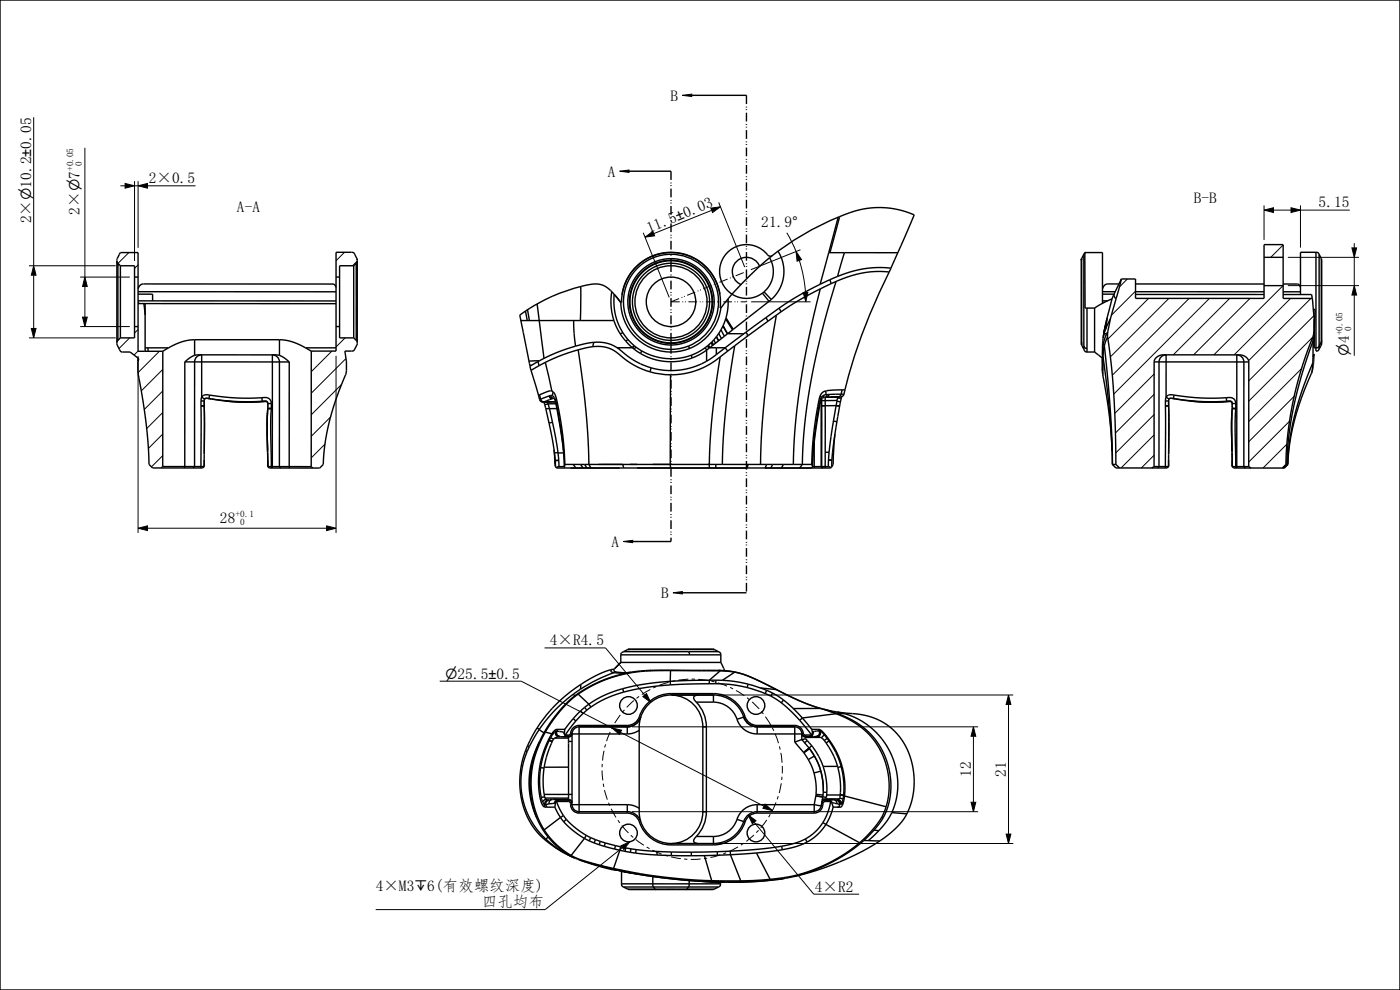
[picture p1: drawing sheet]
<svg xmlns="http://www.w3.org/2000/svg" width="297mm" height="210mm" viewBox="0 0 297 210" stroke-linecap="round" stroke-linejoin="round" font-family="sans-serif">
<defs><g id="words">
<g font-size="3.3">
<text x="142.3" y="21.3">B</text>
<text x="31.6" y="38.9">2×0.5</text>
<text x="129" y="37.4">A</text>
<text x="6.6" y="47.4" transform="rotate(-90 6.6 47.4)">2×⌀10.2±0.05</text>
<text x="16.9" y="45.6" transform="rotate(-90 16.9 45.6)">2×⌀7</text>
<text x="50.3" y="44.9">A-A</text>
<text x="253.2" y="43">B-B</text>
<text x="279.7" y="44">5.15</text>
<text x="137.7" y="49.3" transform="rotate(-22 137.7 49.3)">11.5±0.03</text>
<text x="161.5" y="48.3">21.9°</text>
<text x="46.7" y="110.9">28</text>
<text x="129.7" y="116">A</text>
<text x="140.3" y="126.9">B</text>
<text x="116.6" y="136.9">4×R4.5</text>
<text x="205.9" y="164.8" transform="rotate(-90 205.9 164.8)">12</text>
<text x="213.4" y="164.8" transform="rotate(-90 213.4 164.8)">21</text>
<text x="79.7" y="189">4×M3↧6(有效螺纹深度)</text>
<text x="172.9" y="189.1">4×R2</text>
<text x="102.2" y="192.4">四孔均布</text>
</g>
<g font-size="3.1">
<text x="286.2" y="75.5" transform="rotate(-90 286.2 75.5)">⌀4</text>
<text x="94.4" y="143.9">⌀25.5±0.5</text>
</g>
<g font-size="2">
<text x="17.3" y="35.3" transform="rotate(-90 17.3 35.3)">0</text>
<text x="15.5" y="36.3" transform="rotate(-90 15.5 36.3)">+0.05</text>
<text x="284.8" y="71.2" transform="rotate(-90 284.8 71.2)">+0.05</text>
<text x="286.6" y="70.2" transform="rotate(-90 286.6 70.2)">0</text>
<text x="49.9" y="109.6">+0.1</text>
<text x="50.9" y="111.4">0</text>
</g>
</g></defs>
<g fill="#000">
<path d="M26.5 38.9l2 .5-2 .5zM29.3 39.4l2-.5v1zM131.4 36.3l2-.2v.5zM144.8 20.2l2-.2v.5zM7.1 56.4l.5 2h-1zM18 58.8l.5 2h-1zM136.8 50.3l1.7-1.2 .4 .9zM150.8 44.2l2-.3-1.6 1.2zM168.9 53.4l1.1 1.7-.9 .3zM268.2 44.6l2-.5v1zM273.9 44.1l2 .5-2 .5zM286.8 52.6h1l-.5 2z"/>
<path d="M6.6 69.7h1l-.5 2zM17.5 67.3h1l-.5 2zM170.4 62h1l-.4 2zM287.3 60.6l.5 2h-1zM29.3 112l2-.5v1zM69.3 111.5l2 .5-2 .5zM132.2 114.9l2-.3v.5zM142.8 125.7l2-.2v.5zM129.8 154.4l2.1 .5-.5 .9zM136.4 147.8l.7-.7 .9 1.9zM206.5 154.2l.5 2h-1zM213.9 147.4l.5 2h-1z"/>
<path d="M131.7 179.4l1.9-.8-1.2 1.6zM158.7 172.9l1.7 1.2-.8 .6zM162.3 170.6l1.6 1.3-2.1-.4zM206 170.2h1l-.5 2zM213.4 176.9h1l-.5 2z"/>
</g>
<g fill="none" stroke="#000" stroke-width=".21">
<path d="M7.1 24.9v31.5M18 31.3v27.5M25.5 39.4h1M26.5 38.9l2 .5-2 .5zM28.5 38.4v17M28.5 39.4h.8M29.3 39.4l2-.5v1zM29.3 38.4v14.2M31.3 39.4h10.2M131.4 36.3l2-.2v.5zM144.8 20.2l2-.2v.5zM6.1 56.4h18.4"/>
<path d="M7.1 56.4l.5 2h-1zM7.1 58.4v11.3M17 58.8h10.5M18 58.8l.5 2h-1zM27.3 53.6l-2.3 2.3M29.3 56.2l-.8 .7M73.1 53.5l-1.8 1.8M75.8 55.4l-1 1M136.5 49.4l5.5 13.7M136.8 50.3l1.7-1.2 .4 .9zM150.8 44.2l2-.3-1.6 1.2zM151 44.6l-12.3 5"/>
<path d="M152.5 42.9l5.5 13.8M166.9 49.4l2 4M168.9 53.4l1.1 1.7-.9 .3zM169.6 55.2a28.6 28.6 0 0 1 1.3 6.8M169.8 53l-10.5 4.2M239.2 59.2l-1.7 1.7M268.2 44.6l2-.5v1zM268.2 43.6v7.3M270.2 44.6h3.7M272.2 52l-2.6 2.6M273.2 54.6h15.1M273.9 44.1l2 .5-2 .5z"/>
<path d="M275.9 43.6v8.9M275.9 44.6h10.4M286.8 52.6h1l-.5 2zM287.3 51.6v1M287.3 54.6v6M6.1 71.7h18.4M6.6 69.7h1l-.5 2zM17 69.3h10.5M17.5 67.3h1l-.5 2zM18 60.8v6.5M27.5 71.7l-2.3 2.2M29.3 75.5v37.5"/>
<path d="M29.3 74.5l-.9 .8M29.3 69.9l-.8 .7M33.8 74.5l-4.5 4.5M34.5 78.4l-4.5 4.5M70.4 74.5l-4.4 4.3M71.3 75.5v37.5M73.2 71.7l-1.9 1.9M73.4 76.1l-7.4 7.3M159.4 64h12.6M170.4 62h1l-.4 2zM240.9 61.8l-5.1 5.1M243.7 63.3l-8.7 8.6"/>
<path d="M244.8 79.3l-8.3 8.4M248 63.3l-12.4 12.4M252.3 63.3l-16.3 16.3M256.6 63.3l-20.3 20.3M260.9 63.3l-12 12M265.2 63.3l-12 12M272.2 60.6l-14.7 14.7M273.2 60.6h15.1M273.8 63.3l-12 12M276.1 78.2l-11.2 11.2M278.1 63.3l-13.2 13.2M278.5 71.5l-13.6 13.6"/>
<path d="M278.7 67l-13.8 13.8M287.3 60.6l.5 2h-1zM287.3 62.6v12.9M34.5 96.6l-2.4 2.4M34.5 92.1l-3 3M34.5 87.5l-3.4 3.4M34.5 82.9l-3.9 4M68.9 94.2l-2.9 2.9M70.1 88.5l-4.1 4.1M72.5 81.6l-6.5 6.4M244.8 96.6l-2.7 2.7M244.8 92.3l-7 7"/>
<path d="M244.8 88l-8.1 8.1M244.8 83.6l-8.2 8.2M273 94.2l-5.1 5.1M273.6 89.3l-8.7 8.7M274.6 84l-9.7 9.7M29.3 112l2-.5v1zM31.3 112h38M69.3 111.5l2 .5-2 .5zM132.2 114.9l2-.3v.5zM115.5 137.4h13l8.3 10M142.8 125.7l2-.2v.5zM93.3 144.5h17.3l19.2 9.9"/>
<path d="M129.8 154.4l2.1 .5-.5 .9zM131.6 155.3l30.5 15.7M136.4 147.8l.7-.7 .9 1.9zM159.6 154.2h-25.5M206.5 154.2l.5 2h-1zM206.5 156.2v14M207.5 154.2h-37.9M213.9 147.4l.5 2h-1zM213.9 149.4v27.5M214.9 147.4h-62.5M131.7 179.4l1.9-.8-1.2 1.6zM132 179.8l-16.3 13.1h-36"/>
<path d="M158.7 172.9l1.7 1.2-.8 .6zM159.6 172.2h-25.5M160 174.4l12.6 15.3h9.7M162.3 170.6l1.6 1.3-2.1-.4zM206 170.2h1l-.5 2zM207.5 172.2h-33.8M213.4 176.9h1l-.5 2zM214.9 178.9h-62.5"/>
</g>
<g fill="none" stroke="#000" stroke-width=".3">
<path d="M0 0h297v210h-297zM133.4 36.3h9M146.8 20.2h11.6M24.8 55.4v17.6l.9 1.6 1.9 .1 1.9 1.4-.2 .6v2.5a130.1 130.1 0 0 1 2.4 19.4l.7 .7h10.6l.3-.3M24.8 55.2v.2M24.8 55.2h.1M24.8 55.4l.2 .4M24.8 55v.2M24.8 55h.1M24.9 54.9l-.1 .1M24.9 54.9l.6-1.3h3.8v20.9h5.2M24.9 54.9h.1"/>
<path d="M25 55.8l.5 .6M25 55.8v.7M25 55.8v16.4l-.2 .5M25 55.8h.1M25.5 56.4v15.3M25.5 56.4h3v15.3h-3M28.5 58.8h.8M71.3 58.8h.7M75 56.4h-3v15.3h3M75 56.4v15.3M75.6 55.8v16.4M75.6 55.8l-.6 .6"/>
<path d="M75.8 55.3l-.2 .5M138.5 54.3l.1 .3M138.6 54.6a10.1 10.1 0 0 0-5.6 13.1 10.1 10.1 0 0 0 13.1 5.7M138.6 54.7a10.1 10.1 0 0 1 13.1 5.6 10.1 10.1 0 0 1-5.6 13.1M142.4 55.8a8.2 8.2 0 0 1 8.1 8.2 8.2 8.2 0 0 1-8.1 8.2M142.4 55.8a8.2 8.2 0 0 0-8.2 8.2 8.2 8.2 0 0 0 8.2 8.2M142.4 55.3a8.7 8.7 0 0 0-8.8 8.7 8.7 8.7 0 0 0 8.8 8.7M142.4 55.3a8.7 8.7 0 0 1 8.7 8.7 8.7 8.7 0 0 1-8.7 8.7M142.4 55.2a8.8 8.8 0 0 0-8.9 8.8 8.8 8.8 0 0 0 8.9 8.9M142.4 55.2a8.8 8.8 0 0 1 8.8 8.8 8.8 8.8 0 0 1-8.8 8.9M142.4 54.9v.3M142.4 55.3v.5"/>
<path d="M142.4 54.9a9.2 9.2 0 0 1 9.1 9.1 9.2 9.2 0 0 1-9.1 9.2M142.4 54.9a9.2 9.2 0 0 0-9.2 9.1 9.2 9.2 0 0 0 9.2 9.2M161.2 56.5a3 3 0 0 0-4.9-1.1 3 3 0 0 0 .9 5M163.3 54.7l-4.2 3.7-3.8 4M163.3 54.7a5.7 5.7 0 0 1-1.2 7.2M163.8 54.3a.75 .75 0 0 1-1-.2 5.7 5.7 0 0 0-8.7-.3 5.7 5.7 0 0 0 1.2 8.6M165.1 53.3a7.9 7.9 0 0 1-1.5 10.2M175.8 53.6l-1.8 6.7M176 59.3l-2 1M176 59.3l.3 .9M176.1 53.6h3M176.1 53.6h-.3"/>
<path d="M177.4 59.7l-1.1 .5M177.4 59.7a137.4 137.4 0 0 0-7.2 38.8l-.6 .8M177.7 58.6l-1.7 .7M177.8 46.1l-2 7.5M178.1 45.9a59.7 59.7 0 0 0-14.8 8.8M178.1 45.9l-2 7.7M179.1 53.6l-1.4 5M179.1 53.6h11.3M188.6 57.7a117.8 117.8 0 0 0-9.3 25M188.6 57.7h-.1a20.6 20.6 0 0 0-11.1 2M189 56.9h-.2a22 22 0 0 0-11.1 1.7M193.9 45.6l-5.3 12.1"/>
<path d="M193.9 45.6h.1M193.9 45.6a18.8 18.8 0 0 0-15.8 .3M229.4 55.1h.1M229.4 55.1l.1 18.1M229.4 55v.1M229.4 54.9v.1M229.4 54.9h.1M229.5 54.9h-.1M229.5 54.9v18.3M229.5 54.9h.1M229.5 54.9v.2M229.9 53.9v19.5"/>
<path d="M230.1 53.6l.1 11.7 .4 .1M230.1 53.6v.3M230.1 53.6h.1M230.1 53.6l-.6 1.3M230.1 53.6h3.8v10.7M237.9 59.2l-1.6 3.2M237.9 59.2h3v4.1h27.3v-11.4h4v11.4h6.2M237.9 59.2l-1.1 4.1M268.2 54.6h4M279.2 53.5l.4 .1 .2 .3M279.2 53.5h-3.3v9M279.2 53.5v20.3"/>
<path d="M279.8 53.9v20.2M279.8 53.9l.5 1M280.3 54.9v18.3M280.3 54.9v17.6M280.4 55.3v.1M280.4 55.3h.1M25.5 71.7l-.5 .5v-.3M28.5 69.3h.8M29.3 63.8h42M29.3 64.4h42M29.3 64.2h.1v.2M29.3 62.4h3.1v1.4"/>
<path d="M29.3 61.9h42M29.3 76v.7M30.5 64.4l.3 2.4M30.8 64.4v10.1M31.4 73.8v.7M34.5 74.5v24.5M35.7 73.8l-1.2 .7M35.8 73.8h-5M39.2 76.8l-.1 22.5M39.2 76.8h22.2M41.3 75.4l.7-.1h16.6l.7 .1M41.3 75.4l-.9 .4-1.2 1"/>
<path d="M41.3 72.1a11.2 11.2 0 0 0-5.5 1.7M41.3 72.1v3.3M59.3 75.4l1 .5 1.1 .9M59.3 72.1a11.2 11.2 0 0 1 5.5 1.7M59.3 72.1h-18M59.3 72.1v3.3M61.4 76.8v22.5M64.8 73.8l1.2 .7M66 74.5v24.5M71.3 73.8h-6.5M71.3 69.3h.7M71.3 60.9l-.3-.5-.4-.1-40.2-.1-.6 .3-.5 .7"/>
<path d="M73.5 76.8l-.1 2.3a58.1 58.1 0 0 0-4.9 19.5l-.7 .7h-10.7l-.3-.3M75 71.7l.6 .5M75.3 74.1l-.5 .4h-1.6l.3 2.3M75.6 72.2l.2 .3v.5l-.6 1.1M75.8 72.6v-17.6l-.6-1.2-.3-.3h-3.6v21h-5.3M111.5 66l.3 2M111.5 66l-1.2 .8 2.4 11.8M111.9 65.7l.4 2.3M112.4 77.5h.1M112.4 77.7h.1M112.7 78.6l1.5 5.2M112.8 77.5h-.4"/>
<path d="M113.9 64.5l1.5 11.5M114.1 76.7l-1.7 1M114.1 76.7l.3 .9M114.4 77.6l-1.7 1M114.5 76.5l-.4 .2M114.5 76.5l-2.3 .2M115.4 76l-.9 .5M115.7 76.9l-1.3 .7M115.7 76.9l1.4 6.1M121.7 68l.1 2.5 .3 2.9M122.7 74.2l-3.5 1.1-3.5 1.6M122.7 74.2a170.5 170.5 0 0 1 2.2 24.3"/>
<path d="M123.2 60.8l-.1 7.2M125.8 73.5l-3.1 .7M125.8 73.5a7.3 7.3 0 0 1 6.6 2.5l2.8 1.8 2.7 1.1M125.9 72.6h.8a7.2 7.2 0 0 1 4.2 1.2M125.9 72.6l-.1 .9M125.9 72.6l-1.6 .3a38.4 38.4 0 0 0-8.9 3.1M129.8 61.9a1.35 1.35 0 0 1 .4 1.6 12.3 12.3 0 0 0 1.9 7.1M129.8 61.9l-.2 1.8a12.8 12.8 0 0 0 .6 4.3M129.8 61.9h.1M129.8 61.9a4.8 4.8 0 0 0-5.4-1.4 37.8 37.8 0 0 0-12.9 5.5M130.2 68h-19.7h.2M130.2 68l1.4 2.8"/>
<path d="M130.3 62.4h.1M130.3 62.4l.1 .2M130.4 62.6l1.3 1.6M130.9 73.8l.4 .2M131.3 74a17.1 17.1 0 0 0 6.8 4M131.3 73.8v.2M131.6 70.8l1.2 1.6M131.7 64.2h.2a10.5 10.5 0 0 1 11-10.6 10.5 10.5 0 0 1 9.9 11.7l.1 .1M131.7 64.2a10.7 10.7 0 0 0 10.1 10.5 10.7 10.7 0 0 0 11.1-9.3M132.1 70.6l1.1 1.4M132.1 70.6l-.5 .2M132.8 72.4l1.4 1.4"/>
<path d="M133.2 72l1.3 1.3M133.2 72l-.4 .4M134.2 73.8h-3.3M134.2 73.8h.1M134.2 73.8l.4 .3M134.5 73.3l-.3 .5M134.5 73.3h.1M134.5 73.3l.4 .3M134.6 74.1l1.3 .9M134.9 73.6l1.2 .8M134.9 73.6l-.3 .5M135.9 75a12.9 12.9 0 0 0 10.9 .9"/>
<path d="M136.1 74.4l-.2 .6M136.1 74.4a12.5 12.5 0 0 0 10.6 .9M137.9 78.9l2.5 .5 1.8 .1M138.1 78l-.2 .9M142.2 79.5v19.8M142.4 72.2v.5M142.4 72.9v.3M146.1 73.4l.2 .5M146.7 75.3l.1 .6M149.6 73.7l-1.4 .9-1.5 .7M149.6 73.7l.3 .6M149.9 76.6a15.3 15.3 0 0 1-11.8 1.4"/>
<path d="M149.9 74.3l-1.5 .9-1.6 .7M149.9 74.3v2.3M150.1 73.4l.3 .5M150.1 73.4l-.5 .3M150.3 73.2l-.2 .2M150.3 73.2l.2 .6M150.3 73.2a.8 .8 0 0 0 1.1 .6h.6M150.3 73.2h.1M150.4 73.9l-.5 .4M150.9 72.7l-.6 .5M150.9 72.7l.3 .6M151 72.5l-.1 .2"/>
<path d="M151 72.5l.4 .6M151.4 72.1l-.4 .4M151.4 72.1l.4 .7M152 75.2l-2.1 1.4M152 73.8v1.4M152 73.8h1.8M152 71.4l-.6 .7M152 71.4l.4 .9M152 71.4h.1M152 71.4l.5 .9M152.5 70.7l-.5 .7M152.5 70.7l.6 1.1"/>
<path d="M152.7 62.4a10.5 10.5 0 0 0-10.4-8.9 10.5 10.5 0 0 0-10.3 9.1M152.8 75.7a149.9 149.9 0 0 0-2.3 22.8M152.8 75.7a16.3 16.3 0 0 1-10.6 3.8M153 69.9l-.5 .8M153 69.9l.7 1.4M153.4 69.1l-.4 .8M153.4 69.1l.9 1.7M153.4 69.1h.1M153.4 69.1l1 1.7M153.7 71.3l-3.3 2.6M153.8 73.8l.6 .7M153.8 73.8l-1.8 1.4"/>
<path d="M153.9 67.6l-.5 1.5M153.9 67.6l1.5 2.4M154 67.4l-.1 .2M154 67.4l1.6 2.5M154.3 70.8l-.6 .5M154.4 70.8h3.1M154.4 70.8h-.1M154.4 74.5l-1.6 1.2M154.5 63.4l-1.6 2M154.5 63.4l-.1 2-.4 2M155.3 62.4l-.8 1M155.6 69.9l-1.2 .9"/>
<path d="M155.9 73.3l-1.5 1.2M155.9 73.3a159.9 159.9 0 0 0-2.7 25.2M157.5 70.8v.2M157.5 70.8h.3M157.5 71l-3.7 2.8M157.8 70.8l-.3 .2M158.2 70.5l.5 .7M158.2 70.5l-.4 .3M158.7 71.2l-2.8 2.1M161.7 62.2l1.4 1.7M161.7 62.2a5.7 5.7 0 0 1-6.4 .2M162.1 61.9l-.4 .3"/>
<path d="M162.1 61.9l1.5 1.6M162.5 67.4l-4.3 3.1M162.5 67.4l.4 .7M162.9 68.1l-4.2 3.1M163.1 63.9l-7.5 6M163.6 63.5l-.5 .4M164.7 66.9l-1.8 1.2M164.7 66.9a194.1 194.1 0 0 0-3.4 31.6M165.3 65.4l.4 .7M165.3 65.4l-2.8 2M165.7 66.1l-1 .8M174 60.3l-4.5 2.4-4.2 2.7"/>
<path d="M174 61.3a157.3 157.3 0 0 0-5.7 37.2M174 61.3l-4.3 2.3-4 2.5M176.3 60.2l-2.3 1.1M229.5 72.5v.7M229.5 73.2l.4 .9M229.9 74.1l.3 .4 .4 .2M229.9 73.4l.3 .4 .4 .1M229.9 73.4v.7M230.6 65.4h1.6M230.6 74.7h1.6M230.6 65.4v9.3M232.2 74.7l1.7 1.3"/>
<path d="M232.2 65.4v9.3M233.8 78.6h.1M233.8 76.7v1.9M233.8 76.7h.1M233.8 78.6l.1 .1M233.9 78.7h.1M233.9 78.7v.1M233.9 76.7h.1M233.9 78.8v.6M233.9 76.1l-.1 .6M233.9 63.8h1.1M233.9 62.4h2.4"/>
<path d="M233.9 61.9h2.7M233.9 64.2l.1 .1M233.9 75.4v1.3M233.9 75v.1M233.9 73.8l-.1 4.8M233.9 73.8h.1M233.9 79.4h.1M233.9 79.5h.1M233.9 79.5a100.6 100.6 0 0 1 2 16.2M233.9 72.3v1.5M234 73.8l.1 .7M234 73.8l-.1 1.4"/>
<path d="M234 72.3h-.1M234 76.9l-.1 2.6M234 76.9h.1M234 75.7l1.3 11.1 .6 8.9M234 75.7v1.1M234.1 74.5l-.1 1.2M234.1 71.3l-.1 .4M234.2 70.8l-.1 .5M234.2 70.8h.1M234.2 70.8h.5M234.3 73.3l-.2 1.2M234.3 73.3l.9 8.7a203.1 203.1 0 0 1 .8 16.5"/>
<path d="M234.3 69.9l-.3 2.4M234.3 69.9l-.2 1.4M234.5 69.1l-.3 1.7M234.5 69.1l-.2 .8M234.5 69.1h.1M234.5 70l-.3 .8M234.5 69.9v.1M234.7 71l-.5 1.4-.2 1.4M234.7 70.8h.1M234.7 70.8v.2M234.8 70.8l-.1 .2M234.8 67.6l-.3 2.4"/>
<path d="M234.8 67.6l-.3 1.5M234.9 67.4l-.1 .2M235 70.5l-.2 .3M235 70.5v.1M235 71.5l-.7 1.8M235 71.5a179.8 179.8 0 0 1 1.7 27M235 70.6v.9M235 70.4v.1M235 70.4v.2M235.6 67.7l-.6 2.7M235.6 67.7l-1.1 2.2M235.9 63.4l-1 4-.4 2.5"/>
<path d="M235.9 63.4l-2.1 1-1.6 1M236.3 62.4l-.4 1M236.3 62.4h.1M236.3 62.4l.2 .7 .3 .2M236.8 63.3l-1.2 4.4M237.4 60.2l-2.7 .1-.4 .3-.4 .6M240.9 62.5h27.3M240.9 61.9h27.3M240.9 60.2h27.3M244.8 76.8l.5-.9 .4-.4 .8-.2h16.5l.7 .1 .6 .3 .5 .6 .1 .5M244.8 76.8h20.1M244.8 76.8v22.2"/>
<path d="M264.9 76.8v22.2M268.2 60.6h4M272.2 62.5h6l.2 .8M272.2 60.2l3.1 .1 .6 .6M272.2 61.9h3.7M278.2 79.2a50.3 50.3 0 0 0-5 19.3M278.2 79.2h.1M278.2 79.1h.1M278.3 79.1h-.1M278.3 79.1h.1M278.3 79v.1M278.3 79h.1"/>
<path d="M278.3 78.9v.1M278.3 78.9h.1M278.3 78.8v.1M278.3 78.8h.1M278.4 78.7l-.1 .1M278.4 78.7h.1M278.4 63.3l.4 4.4M278.5 77l-.3 2.2M278.5 77a57.8 57.8 0 0 0-5.3 21.5M278.5 71.5a75.2 75.2 0 0 0-5.7 27M278.5 75.8v1.2M278.5 75.8l.3-.7-.2 2.3"/>
<path d="M278.5 72.4a79.5 79.5 0 0 0-5.5 26.1l-.8 .8M278.5 72.4v3.4M278.6 77.7l-.2 1M278.6 77.7h.1M278.6 65.6h.4l-.2 3.9M278.6 77.5v.2M278.6 77.4v.1M278.7 70.4l-.2 1.1v.9M278.7 70.4v.4M278.7 70.8h.1M278.7 70.8l.1 1.5M278.8 72.3v1.3"/>
<path d="M278.8 67.7v3.1M278.8 67.7l-.1 2.7M278.8 70.8v1.5M278.8 70.8v3h.4M279.2 73.8v.7l.4-.1 .2-.3M279.8 74v.1M280.3 73.2l-.5 .9M280.3 73.2h.1M280.3 72.5l-.6 1.1-.5 .2M280.3 72.5v.7M280.4 72.2l-.1 .3M34.5 99h8.8"/>
<path d="M34.5 99l-.3 .3M42.6 86.1h.1M42.6 86.1v13.2M42.6 85v1.1M42.6 85l.7 .1M42.8 84.3v-9a1.5 1.5 0 0 0-1.5 1.5v22.2l-.3 .3M42.8 84.3l-.2 .7M42.8 84.3l.6 .4M43.3 86.1h-.7M43.3 86.1h.1M43.3 97.6v1.4M43.3 85.6v.5"/>
<path d="M43.3 85.5v.1M43.3 86.1l.1 3.3M43.3 85.1v.4M43.3 85.1v1M43.3 85.1h.1M43.3 85v.1M43.3 95.9v1.7M43.3 95.9v.4M43.4 84.8h-.1M43.4 84.8h.1M43.4 84.7v.1M43.4 89.4l-.1 6.5"/>
<path d="M43.4 84.7l-.1 .4M43.4 84.7h.1M43.4 84.6v.1M43.5 84.6h-.1M43.5 84.5v.1M43.5 84.5h.1M43.6 84.5h-.1M43.6 84.5h.1M43.7 84.5l-.2 .1M43.7 84.5h.1M43.9 84.5h.1M43.9 84.5h-.2"/>
<path d="M44 84.5l.4 .1M44 84.5h.3M44.3 84.5l5.5 .7M44.4 84.6h.1M44.4 84.6l3.4 .5M44.5 83.8a1.38 1.38 0 0 0-1.7 .5M44.5 83.8l-.2 .7M44.5 83.8a48.1 48.1 0 0 0 11.1 .6M47.8 85.1l2.2 .1M47.8 85.1l2 .1M49.8 85.2h.1M49.8 85.2h.2"/>
<path d="M50 85.2h.1M55.6 84.4v.7M55.6 84.4a1.41 1.41 0 0 1 2 1.2M55.6 85.2h-5.6M55.6 85.1v.1M55.6 85.1l-5.8 .1M56.1 85.2h-.5M56.1 85.2h.1M56.1 85.2h.5M56.1 85.2l-3.1 .1-3-.1M56.4 85.2h-.3M56.4 85.2h.2"/>
<path d="M56.4 85.1l.3 .1 .1 .4M56.4 85.1v.1M56.4 85.1h-.8M56.6 85.2l.2 .5M56.6 85.2h.1M56.7 89.4v3M56.7 89.4v2.8M56.7 92.2v1.6M56.7 93.8l.1 1.7M56.7 93.8l.1 5.2M56.7 87.9l.1 8M56.7 87.9v1.5"/>
<path d="M56.7 87.7v.2M56.7 87.7h.1M56.7 87.6v.1M56.8 96.1v2.9M56.8 97.7v1.3M56.8 85.7v.3M56.8 85.6v.1M56.8 85.6v.4M56.8 99h.8M56.8 86.7l-.1 1M56.8 86.6l-.1 2.8M56.8 86.5v.2"/>
<path d="M56.8 86.5h.1M56.8 86.6v.1M56.8 86.6h.1M56.8 86.1v.2M56.8 86v.5M56.9 86.6l.7 .1M57.6 85.6v1M57.6 85.6h-.8M57.6 99h8.4M57.6 99v.3M57.6 86.7l-.2 3.4 .2 8.9M57.6 86.6h-.7"/>
<path d="M57.6 86.6v.1M57.6 86.7h.1M57.8 99.3v-24a1.5 1.5 0 0 1 1.5 1.5v22.2l.3 .3M66 99l.3 .3M114.2 83.8l.3 1M114.2 83.8h.1M114.5 83.8l.2 .9M114.5 83.7l-.3 .1M114.5 84.8l.2 .3 .5 .2M114.7 84.7l-.2 .1M114.7 84.7l.3 .4 .4 .1M115.2 85.3h.1"/>
<path d="M115.4 85.3l.2 .5M115.4 85.2l-.2 .1M115.4 85.2h.1M115.6 85.8l.2 .9M115.8 86.7l.7 3.1M115.8 86.7h.8M116 85.3l.3 .4M116.3 85.7l.3 1M116.3 85.7l-.7 .1M116.5 89.8l1 5.6M116.5 84l-1.8 .7M116.5 84l.2 .4 .4 .2"/>
<path d="M116.5 84h.1M116.5 84l.3 .4 .4 .2M116.6 86.7l.6 2.9M116.8 83.9l-.3 .1M116.8 83.9l.2 .4 .4 .2M116.8 83.9h.4M116.8 83.9h.1M117.1 83h.1a1.81 1.81 0 0 1 .8 1.5l.3 1.4M117.1 83l-.2-.1a2.93 2.93 0 0 0-1.9 .6l-.5 .2M117.1 84.6l-1.7 .6M117.2 83.9l.4 .5 .3 .7M117.2 84.6h-.1"/>
<path d="M117.2 89.6l1.2 6.4M117.2 89.6l-.7 .2M117.4 83.1l-.2 .8M117.4 84.5l-.2 .1M117.5 84.5h-.1M117.5 84.5l.3 .7M117.5 84.5h.1M117.5 95.3v.1M117.5 95.4l.3 3.6M117.5 95.4l.1 .7M117.6 96.1l.2 1.6M117.8 97.7h.1"/>
<path d="M117.8 97.7v1.3M117.8 85.2h.1M117.8 85.2h-2.4M117.8 99l.2 .2M117.8 85.2l.1 .1M117.9 85.3l.1 .7M117.9 85.3h-2.7M117.9 85.1v.1M117.9 85.1l-.1 .1M117.9 85.6l-1.6 .1M117.9 85.2h-.1M117.9 85.2l.2 .7"/>
<path d="M118 86l1.1 6.3 .6 5.3M118.1 85.9l-.1 .1M118.1 85.9l.1 .3M118.1 86.7h-1.5M118.2 86.2h-.1M118.2 86.2l1 6.4 .5 5M118.3 85.9l1.1 6.9 .4 5.7M118.3 85.9h-.2M118.4 96l-.8 .1M118.4 96v.1M118.4 96.1l.1 1.5M118.5 97.6l-.7 .1"/>
<path d="M118.5 97.6v.1M118.5 97.7h-.7M118.5 97.7l.1 1.3M118.6 99l-.6 .2M118.6 99h1.2M119.6 96.1h-1.2M119.7 97.6v1.3M119.7 97.6h.1M119.7 97.6v1.2M119.7 98.9l.2 .4M119.7 98.8v.1M119.8 98.5l-.1 .3"/>
<path d="M121.1 99.3h.1M121.6 98.5l.6 .8M121.6 98.5h-1.8M123.2 98.5h-1.6M123.2 98.5l.5 .8M124 98.5h-.8M124 98.5l.5 .8M124.9 98.5h-.9M124.9 98.5l.5 .8M130.7 98.5h1.4l.2 .8M133.6 98.5h1.6M135.7 99.3h-.1"/>
<path d="M142.4 99.3h.1M150.1 98.5h.4M150.5 98.5v.8M150.5 98.5h1.4M150.5 98.5h-25.6M151.4 99.3h.1M151.9 98.5h1.3M151.9 98.5v.8M153.2 98.5h9.4M158 99.3h.1M158.7 98.5l-.2 .8M162.6 98.5h1.3"/>
<path d="M162.6 98.5l-.3 .8M163.9 98.5l-.4 .8M163.9 98.5h2.3M166.2 98.5h2.1M166.2 98.5l-.4 .8M168.3 98.5h3.9M172.2 98.5l.1 .3M172.3 98.8h.1M172.4 98.8l-.2 .5M172.4 97.6l-.1 1.2M172.4 97.6h.1M172.5 96l-.1 1.6"/>
<path d="M172.5 96h.1M172.5 96l-.1 2.8M172.7 93.8v5.5M173.5 86.2l-.9 6.1-.4 6.2M173.5 86.2h.2M173.7 86.2l-.8 5.4-.4 4.4M173.7 86.2l.2 .1M173.8 86.3l-1.3 9.7M173.9 86.3h.1M173.9 85.4h.1M173.9 85.4l-.2 .8M173.9 85.1v.3"/>
<path d="M173.9 85.1h.2M174 84l.3 .3M174 84l-.5 2.2M174.1 85.1l-.2 1.2M174.2 84.7v14.3l.3 .3M174.3 84.3l-.4 .8M174.3 86.1h.1M174.3 86.1v12.9l.3 .3M174.3 85v1.1M174.3 85h.8M174.3 84.6v.4M174.3 84.5v.1"/>
<path d="M174.5 84.4l-.4 .7M174.5 84.4h.1M174.6 84.4h-.1M174.8 83.8l-.5 .5M174.8 83.8l-.2 .6M174.9 84.3l-.4 .1M175 86.1h.1M175 86.1h-.7M175.1 86.1v9.8M175.1 85v1.1M175.1 95.9v3.4M175.2 82.9a1.63 1.63 0 0 0-1.2 1.1"/>
<path d="M175.2 82.9l.1 .8M175.2 84.3h.1M175.2 84.3l-.1 .7M175.3 83.7l-.5 .1M175.3 84.3h-.4M175.5 83.7h-.2M175.5 83.7l-.2 .4-.4 .2M175.7 99l.6 .2M175.7 99h-3.4M175.8 97.6l-.1 1.4M175.8 97.6h.7M175.8 97.6h.1"/>
<path d="M175.9 83.7h-.4M175.9 83.7l-.2 .4-.4 .2M175.9 95.9l-.1 1.7M175.9 95.9h-.8M176.3 99.2h-58.3M176.4 99l-.1 .2M176.5 97.6l-.1 1.4M176.5 97.6h.1M176.8 84.2l-1.5 .1M176.8 89.3l-.9 6.6M176.8 89.3l.7 .2M177.1 84.2h-.2"/>
<path d="M177.1 92.1l-.4 6.4-.3 .5M177.4 86l-.6 3.3M177.4 86h.7M177.4 86l.7 .2M177.4 86l-2.3 .1M177.5 89.5l-1 8.1M177.6 85.1l-.2 .9M177.6 85.1l.7 .1M177.6 84.9l-2.5 .1M177.6 84.9v.2M177.7 84.2h-.5M177.7 84.2h.1"/>
<path d="M177.8 84.4l-.2 .5M177.9 84.2h-1.7M178 84.2h-.3M178.1 84.2l-.3 .2M178.1 84.2l-2.6 .1M178.1 84.2h-.1M178.1 84.2h.1M178.1 86.2h.1M178.1 86l-.6 3.5M178.2 84.2h-.1M178.2 84.2h.1M178.4 83.6l-.2 .5-.5 .1"/>
<path d="M178.4 83.6l-2.5 .1M178.5 84.3l-.4 1.7M178.5 84.3l-.7 .1M178.6 84.1l-.1 .2M178.6 82.7l-.2 .9M178.6 82.7l-3.4 .2M179 83.6h-.6M179 83.6l-.3 .5-.5 .1M179.3 82.7h-.7M179.3 82.7h.1M179.3 82.7l-.3 .9M235.9 95.7l.1 2.8"/>
<path d="M236 98.5h.1M236 98.5l.7 .8h10.9l.3-.3M236 98.5h.7M236.7 98.5l.8 .8M244.8 99l-.5 .3M244.8 99h3.1M247.2 86.1h.1M247.2 86.1v13.2M247.2 85v1.1M247.2 85l.7 .1M247.4 84.3v-9a1.5 1.5 0 0 0-1.5 1.5v22.2l-.3 .3M247.4 84.3l-.2 .7"/>
<path d="M247.4 84.3l.6 .4M247.9 86.1h-.7M247.9 86.1h.1M247.9 97.6v1.4M247.9 85.6v.5M247.9 85.5v.1M247.9 86.1l.1 3.3M247.9 85.1v.4M247.9 85.1v1M247.9 85.1h.1M247.9 85v.1M247.9 95.9v1.7"/>
<path d="M247.9 95.9v.4M247.9 84.8h.1M248 89.4l-.1 6.5M248 84.7l-.1 .4M248 84.7l-.1 .1M248 84.6v.1M248.1 84.6h-.1M248.1 84.6l-.1 .1M248.1 84.6h.1M248.1 84.5v.1M248.1 84.5h.1M248.3 84.5l-.2 .1"/>
<path d="M248.3 84.5h.1M248.3 84.5h-.1M248.5 84.5h.1M248.5 84.5h-.2M248.6 84.5l.4 .1M248.6 84.5h.3M248.9 84.5l5.5 .7M249 84.6l3.4 .5M249.1 83.8a48.1 48.1 0 0 0 11.1 .6M249.1 83.8a1.38 1.38 0 0 0-1.7 .5M249.1 83.8l-.2 .7M252.4 85.1l2.2 .1"/>
<path d="M252.4 85.1l2 .1M254.4 85.2h.1M254.4 85.2h.2M254.6 85.2h.1M260.2 84.4v.7M260.2 84.4a1.41 1.41 0 0 1 2 1.2M260.2 85.2h-5.6M260.2 85.1v.1M260.2 85.1l-5.8 .1M260.7 85.2h-.5M260.7 85.2h.1M260.7 85.2h.5"/>
<path d="M260.7 85.2l-3.1 .1-3-.1M261 85.2h-.3M261 85.2h.2M261 85.1l.3 .1 .1 .4M261 85.1v.1M261 85.1h-.8M261.2 85.2h.1M261.2 85.2l.2 .5M261.3 89.4v3M261.3 89.4v2.8M261.3 92.2v1.6M261.3 93.8l.1 1.7"/>
<path d="M261.3 93.8l.1 5.2M261.3 88v1.4M261.3 87.9l.1 8M261.3 87.9v1.5M261.3 87.7v.2M261.3 87.7h.1M261.3 87.6v.1M261.4 96.1v2.9M261.4 97.7v1.3M261.4 85.7v.3M261.4 85.6v.1M261.4 85.6v.4"/>
<path d="M261.4 99h.8M261.4 86.7l-.1 1M261.4 86.6l-.1 1.4M261.4 86.5v.2M261.4 86.5h.1M261.4 86.6v.1M261.4 86.6h.1M261.4 86.1v.2M261.4 86v.5M261.5 86.6h.1M261.5 86.6l.7 .1M262.2 85.6v1"/>
<path d="M262.2 85.6h-.8M262.2 99h2.7M262.2 99v.3M262.2 86.7l-.2 3.4 .2 8.9M262.2 86.6h-.7M262.2 86.6v.1M262.2 86.7h.1M262.4 99.3v-24a1.5 1.5 0 0 1 1.5 1.5v22.2l.3 .3M264.9 99l.5 .3M272.8 98.5l-.8 .8M272.8 98.5h.4M273.1 98.5l-.7 .8"/>
<path d="M273.2 98.5l-.7 .8h-10.8l-.3-.3M273.2 98.5h.1M134.2 114.9h8.2M131.7 138.9v1.6M131.7 138.9h21.2M131.9 138.5h.1M131.9 138.5l-.2 .4M132.3 138.2l-.4 .3M133.2 137.8h18.3M133.2 137.8l-.9 .4h13.8M133.7 137.8h-.5M142.4 137.7v.1"/>
<path d="M144.8 125.7h13.6M146.1 138.2l.2 .7M151.3 137.8h.2M151.5 137.8l1.4 .7M152.4 138.2h-6.3M152.9 138.5h.1M152.9 138.5v.4M152.9 138.5v.1M152.9 138.9v1.6M111.5 159.3l.3 .1M111.5 159.3a16.9 16.9 0 0 0 3.9 18.7M111.8 159.4a16.4 16.4 0 0 0 4 18.6"/>
<path d="M111.9 158.2l.4 .2M111.9 158.2l-.4 1.1M112.3 158.4l-.5 1M113.9 154.4l-2 3.8M113.9 154.4l.5 .3M114.1 158a19.8 19.8 0 0 0-.2 15.6M114.4 158a19.5 19.5 0 0 0 1 18M114.4 158h-.3M114.4 154.7l1 .7M114.4 154.7l-2.1 3.7M114.5 157.3l-.4 .7M114.5 157.3a18.1 18.1 0 0 0-.6 16.3"/>
<path d="M115.4 155.4l-.9 1.9M115.7 155.3l-1.3 2.7M115.7 155.3l1.4 .4M116.5 157.1l-1.2 3.2-.6 2.6M116.5 157.1l.6 .2M116.5 157.1h.1M116.5 157.1l.7 .2M116.8 156.5l-.3 .6M116.8 156.5l.6 .3M116.8 156.5h.1M117.1 155.7l-.2 .3a20.8 20.8 0 0 0-2.4 6.9M117.1 157.3l-1 2.8-.7 2.6"/>
<path d="M117.2 155.9l-.4 .6M117.2 157.3h-.1M117.4 155.3l-.2 .6M117.4 155.3l-.3 .4M117.4 156.8l-.2 .5M117.7 156.6l-.3 .2M117.9 155.1l-.7 .8M117.9 155.1a.76 .76 0 0 0 .7 1.1M117.9 155.1h.1M117.9 155.1a.75 .75 0 0 0 .7 1.1M118.1 155.1h-.2M118.1 155.1v.7l.5 .4"/>
<path d="M118.1 155.1h.1M118.2 155.1l1.5 .3M118.2 155.1l-.1 .6 .5 .5M118.3 154.7a.97 .97 0 0 0-.9 .6M118.3 154.7l-.2 .4M118.6 156.2l-.9 .4M118.6 156.2h.1M118.6 156.2h.1zM118.6 156.2l.9 .1M119.7 155.4h.1M119.7 155.4v.2a.75 .75 0 0 0 .7 .6M119.7 155.4l.1 .4"/>
<path d="M119.8 154.7h-.1M119.8 154.7l-.1 .7M119.8 154.7h-1.5M119.8 155.8l.1 .1M119.9 155.9h.1M119.9 155.9l.7 .3M120.4 156.2l-.9 .1M120.4 156.2h.1M120.6 156.3v.3M120.6 156.6v.7M120.6 156.6h-2.9M120.6 156.3h.1"/>
<path d="M120.6 156.3h-1.1M120.6 157.3v5.4M120.6 157.3l.8 .1M120.6 155.9v.3M120.6 155.9h-.7M120.7 156.3h-.1M121.1 155.5h.3M121.1 155.5l-.5 .4M121.3 155.7l-.2 .3-.4 .3M121.4 155.7l-.2 .4-.5 .2M121.4 155.7v14.6M121.4 155.7h11.7"/>
<path d="M121.4 155.6v.1M121.4 155.6l-.1 .1M121.4 155.5a.75 .75 0 0 1-.8 .7M121.6 152.4l-1.8 2.3M121.6 152.4l.6 .5M121.7 147.2l.1 .3h.3M121.7 147.2a30.8 30.8 0 0 0-7.3 7.5M122.1 147.5l-1.5 1.2-2 2.1-1.8 2.4-1.4 2.2M122.2 152.9l-2.3 3M122.7 147.2a25.4 25.4 0 0 0-7 8.1M122.7 147.2l2.2 2.2M122.9 153.9a1.8 1.8 0 0 0-1.8 1.6"/>
<path d="M122.9 153.9v18.6M123.1 146.2l-1.4 1M123.2 150.8l-1.6 1.6M123.2 150.8l.5 .6M123.2 145.2a30.8 30.8 0 0 0-9.3 9.2M123.2 145.2l-.1 1M123.7 151.4l-1.5 1.5M124 150.1l-.8 .7M124 150.1l.5 .5M124.5 150.6l-.8 .8M124.9 149.4l-.9 .7M124.9 149.4l.5 .6"/>
<path d="M125.4 150l-.9 .6M125.8 145.4l-3.1 1.8M125.9 145.2l-.1 .2M125.9 145.2l-3.8 2.3M129.8 142a.41 .41 0 0 0-.1 .6 .41 .41 0 0 0 .5 .1M129.8 142h-.2a21.7 21.7 0 0 0-6.4 3.2M130.2 142.7l1.4 .1M130.2 142.7a32.7 32.7 0 0 0-7.1 3.5M130.3 142a.55 .55 0 0 0 .7 .6l1.1 .1M130.3 142h-.5M130.4 141.8l-.1 .2M131.7 140.5l-1.3 1.3"/>
<path d="M131.7 140.5h21.2M132.1 146.1l-2.6 .9a20.5 20.5 0 0 0-4.6 2.4M132.1 146.1l.2 .7M132.1 142.7l-.5 .1M132.3 146.8l-2.2 .7a19.9 19.9 0 0 0-4.7 2.5M132.8 142.7l-1.2 .1M133.1 153.9v1.8M133.1 153.9h-10.2M133.2 142.7h-1.1M133.2 142.7h-.4M133.4 142.7h-.2M133.9 142.6l-1.1 .1"/>
<path d="M135.6 154.9l-1 .5-1.5 .3M135.6 152a2.7 2.7 0 0 1-2.5 1.9M135.6 152l.3 .1M135.9 152.1l-.3 2.1v18l.3 2M135.9 152.1a2.97 2.97 0 0 1-2.8 2.1h-10.2a1.5 1.5 0 0 0-1.5 1.3M137.9 142.3l-3.4 .3-3.1 .7-3 .9-2.6 1.2M138.1 142.2l15.7 .1M138.1 142.2l-3.1 .2-3.1 .6-3 .9-3 1.3M138.1 142.2l-.2 .1M142.2 144.5l-5.1 .6-5 1M142.2 144.5v.8M142.2 145.3l-5.5 .6-4.4 .9"/>
<path d="M142.2 142.2l10.6 .1M142.2 142.2l-4.3 .1M142.2 142.2v2.3M142.4 147.4a6.8 6.8 0 0 0-6.5 4.7M142.4 147.4h8.9a6.9 6.9 0 0 1 6.7 5.2 3 3 0 0 0 2.6 1.6h8a1.5 1.5 0 0 1 1.5 1.3M142.4 147.1a7 7 0 0 0-6.8 4.9M142.4 147.1v.3M142.5 147.4a6.7 6.7 0 0 1 6.6 6.8M147.7 148.9a7.5 7.5 0 0 1 2.2 5.3M148.3 147.4l-.4 .1a.65 .65 0 0 0-.7 .4 .65 .65 0 0 0 .3 .8l.2 .2M149.1 154.2v18M149.9 154.2v18"/>
<path d="M149.9 154.2h-.8M150.5 144.3v.7M150.5 144.3l-8.3 .2M150.5 145l-8.3 .3M151.3 147.1a7.1 7.1 0 0 1 6.8 4.9M151.3 147.1l.1 1.8M151.3 147.1h-8.9M151.4 148.9a5.3 5.3 0 0 1 4.9 3.7M151.4 148.9h-3.7M151.9 145h-1.4M151.9 145l3.6 .3 3 .5M151.9 144.3h1.3"/>
<path d="M151.9 144.3h-1.4M151.9 144.3v.7M152.4 142.2h.5M152.8 142.3l-2.3 2M152.8 142.3l1.6 .1M152.9 140.5l.8 1.8M153.2 144.3l2.9 .3 2.6 .5M153.8 142.3h.1M153.8 142.3l2.6 .4 2.2 .7M153.9 142.3h.1M153.9 142.3l.5 .1M154.4 142.4l1.5 .2"/>
<path d="M155.9 142.6l2.7 .8M155.9 142.6l-2.7 1.7M156.3 152.6a4.5 4.5 0 0 0 4.3 3.1M158.1 152a2.7 2.7 0 0 0 2.5 1.9M158.1 152l-1.8 .6M158.5 145.8l3.8 1.3M158.6 143.4h.1M158.6 143.4l4.3 1.9M158.7 143.4h.1M158.7 145.1l-.2 .7M158.7 145.1l3.9 1.3M158.7 143.4l4.2 1.9"/>
<path d="M160.6 153.9v1.8M161.3 145.9l3.4 .4M162.3 147.1l1.2 .6M162.6 146.4l1.3 .6M162.6 146.4l-.3 .7M162.9 145.3l1.8 1M162.9 145.3l2.7 1.4M163.5 147.7l2.3 1.4M163.9 147l-.4 .7M163.9 147l2.3 1.5M164.7 146.3l1 .5M165.6 146.7l.1 .1"/>
<path d="M165.6 146.7l3.5 1.7 2.9 1.2 3.3 1 2.2 .4M165.7 146.8l4.2 2 4.1 1.5M165.8 149.1l1.9 1.6 1.9 2.1M166.2 148.5l2.1 1.8M166.2 148.5l-.4 .6M168.3 150.3l1.9 2M168.6 153.9a1.8 1.8 0 0 1 1.8 1.6M168.6 153.9h-8M168.6 153.9v3.5M168.6 157.4l1.9 2.2M169.6 152.8l2.6 3.1M170.1 155.5a.75 .75 0 0 0 .7 .7"/>
<path d="M170.1 155.6v.1M170.1 155.7h-9.5M170.1 155.7h.1M170.1 155.7v1.2M170.1 156.9h.1M170.1 156.9l-1.5 .5M170.1 156.9l1.5 1.8M170.1 155.7l.2 .4 .6 .2M170.1 155.7l.3 .4 .4 .2M170.2 152.3l-.6 .5M170.2 152.3l2 2.4M170.4 155.5l.4 .4"/>
<path d="M170.4 155.5h-.3M170.5 159.6v.1M170.5 159.7l1 1.4M170.8 155.9v.3M170.8 156.2v.1M170.8 156.3h.1M170.9 156.3h.1M170.9 156.4h.1M170.9 156.4v.3M170.9 156.7l.4 .4M170.9 156.7l-.8 .2M171.2 157.1l-.5 .4"/>
<path d="M171.2 157.1l1 1.1M171.6 156.2h-.8M171.6 158.7l-1.1 .9M171.6 158.7h.1M171.6 156.2h.2M171.7 158.7h.1M171.7 158.7l-1.2 .9M171.7 158.7v.1M171.7 158.7l1 1.6M171.7 158.8h.1M171.8 158.8l.9 1.5M171.8 158.8l-1.3 .9"/>
<path d="M171.8 156.2l.7 .1M172.2 155.9h-1.4M172.2 155.9h.1M172.2 155.9l-.6 .3M172.2 154.7h.1M172.2 154.7l.1 .6M172.2 154.7h1.3M172.2 158.2l1.5 2.3 .9 2.1M172.2 158.2l-.6 .5M172.3 155.3l-.1 .6M172.4 155.3h.1M172.4 155.3l-.2 .6-.6 .3"/>
<path d="M172.4 155.3l-.1 .6-.5 .3M172.5 155.2l-.1 .7-.6 .3M172.5 155.2l-.1 .1M173.1 156.2h.1M173.2 156.2l-2.4 .1M173.2 156.2h.1M173.3 156.2h.1M173.3 156.2h-.2M173.4 156.2h.1M173.5 156.2h-.2M173.5 156.2l.5 .2M173.5 154.7l.5 .1"/>
<path d="M173.5 154.7l.2 .3M173.7 155l-1.2 .2M173.7 155a.77 .77 0 0 1-.5 1.2M173.9 155a.76 .76 0 0 1-.6 1.2M173.9 155h.1M173.9 155h-.2M173.9 155a.77 .77 0 0 1-.4 1.2M173.9 155l.4 .2M174 154.8l.3 .4M174 154.8l1.2 1.2M174 150.3h-5.7M174 150.3l2.3 .7"/>
<path d="M174 156.4l.2 .1M174 156.4h-3.1M174.2 156.5l.7 .6M174.3 155.2l.5 .6M174.8 155.8l.5 .5M174.8 155.8l-.6 .7M174.8 150.5l1.2 .3M174.9 157.1h.1M174.9 157.1l.3 .5M175.2 156a18.4 18.4 0 0 1 3.4 6.6M175.2 156l.1 .3M175.2 157.6l1.5 2.5 1 2.5"/>
<path d="M175.3 156.3l.2 .3M175.5 156.6l-.6 .5M175.5 156.6l.4 .6M175.9 157.2l-.7 .4M175.9 157.2l.7 1.2a16 16 0 0 1 1.8 4.2M176 150.8l.3 .2M176 150.8l1.7 .6M176.3 151l1.1 .4M177.4 151.4a16 16 0 0 1 10.6 19.7M177.4 151.4l-7.2 .9M177.5 151l1.8 .2a14.7 14.7 0 0 1 10.2 3.6 15.8 15.8 0 0 1 2.9 17.8M177.5 151l1.6 .4"/>
<path d="M177.7 151.4h1.4M177.7 151.4a15.8 15.8 0 0 1 9.7 22M179.1 151.4a15.6 15.6 0 0 1 10.1 21M113.9 173.6l1.1 2.1 1.3 1.8M114.5 162.9a12.9 12.9 0 0 0 .7 8.1l.3 .2M114.7 162.9l-.2 3 .3 3.2M114.7 162.9h-.2M114.7 162.9h.7M114.8 169.1l.3 1M115.1 170.1l.3 .5M115.4 162.9a18.3 18.3 0 0 0 0 5.6M115.4 178l2.4 1.8"/>
<path d="M115.4 170.6l.2 .1M115.4 168.5l.1 .5M115.4 170.6l.1 .6M115.4 168.5h5.2M115.4 176l1.2 1.7 1.4 1.4 1.5 1.3 1.7 1.1M115.4 162.7v.2M115.5 169l-.7 .1M115.5 169l.1 .3M115.5 171.2h.5M115.6 170.7h.2M115.6 169.3h5M115.6 169.3l.2 .2"/>
<path d="M115.8 178h-.4M115.8 178l2.3 1.8M115.8 170.7l.2 .5M115.8 169.5l-.4 .3-.3 .3M115.8 169.5l.5 .2M116.3 177.5a16.6 16.6 0 0 0 5.5 4.5M116.3 177.5l-.5 .5M116.3 169.7h.1M116.3 169.7a.75 .75 0 0 0-.7 1M116.4 169.7h.1M116.4 169.7l-.5 .4-.1 .6M116.5 170.5l-.7 .2"/>
<path d="M117.2 169.6l-.6 .3-.1 .6M117.2 169.6l-.8 .1M117.4 169.6h3.2M117.4 169.6h-.2M117.4 169.6l1 .1M117.6 170.4l-1.1 .1M117.7 171.2l1.2 2.2M117.7 171.2h-1.7M117.8 170.4h-.2M117.8 179.8h.3M117.8 179.8l2 1.2 2 1M117.8 170.4h.1"/>
<path d="M117.8 170.4l-.1 .8M117.9 170.1l-.1 .3M118 170l-.2 .4M118 170h.1M118.1 179.8l1.9 1.3 1.8 .9M118.1 170l.6 1.6 .8 1.4M118.4 169.7a.75 .75 0 0 0-.8 .7M118.4 169.7h.1M118.4 169.7h2.2M118.4 169.7l-.5 .4M118.5 169.7h.1M118.5 169.7l-.5 .3"/>
<path d="M118.5 169.7h-.1M118.6 169.7h-.1M118.6 169.7h.1M118.9 173.4l.7 .9M118.9 173.4l-3.5 2.6M119.5 173l.7 .8M119.5 173l-.6 .4M119.6 174.3l1.9 1.9 2.5 1.7M120.2 173.8l1.9 1.9 2.3 1.5M120.2 173.8l-.6 .5M120.6 170l.4 .2 .1 .3M120.6 169.7a.75 .75 0 0 1 .8 .7"/>
<path d="M120.6 169.7v.3M120.6 169.7h-2M120.6 170h-2.5M120.6 169.6a.75 .75 0 0 1 .8 .7M120.6 169.6v.1M120.6 169.5v.1M120.6 169.3v.2M120.6 168.5v.8M120.6 162.7v5.8M120.6 162.7h-5.2M121.1 170.7a1.8 1.8 0 0 0 1.8 1.8M121.1 170.5v.2"/>
<path d="M121.1 170.7h12M121.1 170.5h.3M121.4 170.4v.1M121.4 168.5h-.8M121.4 170.4a1.53 1.53 0 0 0 1.5 1.8h10.2a3 3 0 0 1 2.8 2.1M124 177.9l1 .5M124 177.9l-2.8 3.6M124.4 177.2l.9 .5M124.4 177.2l-.4 .7M125 178.4l1 .4M125.3 177.7l1 .4M125.3 177.7l-.3 .7"/>
<path d="M126 178.8l1.1 .4M126.3 178.1l1.1 .4M126.3 178.1l-.3 .7M127.1 179.2l1.1 .3M127.4 178.5l1 .3M127.4 178.5l-.3 .7M128.2 179.5l2.2 .6M128.4 178.8l2.2 .6M128.4 178.8l-.2 .7M130.6 179.4l1.1 .2M130.6 179.4l-.2 .7M131.7 179.6l1.1 .3"/>
<path d="M131.7 179.6l-.2 .8M132.8 179.9l1 .2M132.8 179.9l-.2 .7M133.1 170.7l1 .1 1.5 .7M133.1 170.7v1.8M133.1 172.5a2.7 2.7 0 0 1 2.5 1.8M133.1 172.5h-10.2M135.6 174.3a7 7 0 0 0 6.8 4.9M135.9 174.3a6.7 6.7 0 0 0 6.5 4.6M135.9 174.3h-.3M142.4 178.9v.3M142.4 179.2h9"/>
<path d="M147.7 177.4l-.2 .3a.68 .68 0 0 0-.3 .9 .68 .68 0 0 0 .8 .3M147.7 177.4h3.7M149.1 172.2a6.7 6.7 0 0 1-6.5 6.7M149.9 172.2a7.5 7.5 0 0 1-2.2 5.2M149.9 172.2h-.8M151.4 177.4v1.8M156.3 173.8a5.2 5.2 0 0 1-4.9 3.6M156.3 173.8l1.8 .5M158.1 174.3a7.1 7.1 0 0 1-6.7 4.9M160.6 170.7a4.5 4.5 0 0 0-4.3 3.1M160.6 170.7v1.8M160.6 172.5a2.7 2.7 0 0 0-2.5 1.8"/>
<path d="M165.8 179.5l-4.8 .6-6.1 .4M165.8 179.5l.2 .7M170.9 178l-2.4 .9-2.7 .6M170.9 178l.3 .6M171.2 178.6l-2 .9-3.2 .7M171.5 161.1l.7 1.4 .5 1.5M172.7 164l.4 2.2v2.3M172.7 160.3a14.1 14.1 0 0 1 1.9 7.7M172.7 160.3l.1 .1M172.7 160.3h.1M172.7 170.7v1.8M172.7 170.7h-12.1"/>
<path d="M172.7 170.7l1.8 .3M172.7 172.5h-12.1M172.8 160.4l.3 .5M172.8 160.4l-1.3 .7M173.1 160.9h.1M173.1 168.8l1.4 .3M173.1 168.8l-.4 1.9M173.1 168.8l1.5 .2M173.1 160.9l1 2.7M173.1 168.5v.3M173.1 168.5l1.5 .1M174.1 163.6l-1.4 .4"/>
<path d="M174.1 163.6l.4 2.1 .2 2.1M174.3 170.3a1.68 1.68 0 0 1-1.6 1.9h-12.1a3.3 3.3 0 0 0-3.1 2.9 6.8 6.8 0 0 1-6.1 3.8h-9M174.3 170.3l.3 .1M174.5 171a1.8 1.8 0 0 1-1.8 1.5M174.5 169.1h.1M174.5 169h.1M174.6 169.1l-.3 1.1M174.6 169v.1M174.6 169l.7 .1M174.6 174.5l.6 .4M174.6 174.5l-1.7 2-2 1.5M174.6 170.4l-.1 .6"/>
<path d="M174.6 162.6l.7 2.7 .1 2.8M174.6 168v1M174.6 168l.8 .1M175.1 169.7a.75 .75 0 0 0-.8 .6M175.1 169.7v.3M175.1 170l-.5 .4M175.1 169.6h1.6M175.1 169.6h.1M175.1 169.6l-.5 .2-.3 .4M175.1 169.6v.1M175.2 169.5l-.1 .1M175.2 169.5h-.5l-.3 .2"/>
<path d="M175.2 169.4v.1M175.2 169.4l2.9 .1M175.2 174.9a10.8 10.8 0 0 1-4 3.7M175.2 174.9l7.2 3.9M175.3 169.1l-.1 .3M175.4 168.6l-.1 .5M175.4 168.6h2.8M175.4 168.1v.5M175.7 169.7l.6 .3M175.9 169.7l.6 .5M175.9 169.7h-.1M175.9 169.7h-.8"/>
<path d="M176.2 170l-.6 2.3-1 2.2M176.2 170h-1.1M176.3 170h-.1M176.3 170l.1 .2M176.4 170.2l.3 1M176.4 170.2l1.1 .3M176.7 169.6h.1M176.7 169.6l-.8 .1M176.7 171.2l-.6 1.9-.9 1.8M176.7 171.2h1.3M176.8 171.2h.1M176.8 169.6h.1"/>
<path d="M176.8 169.6l.7 .1M176.8 169.6l.6 .3 .1 .6M177.5 169.7h.1M177.5 170.5l.6 .1M177.6 169.7a.75 .75 0 0 1 .7 .9M177.6 169.7h.1M177.6 169.7h-.1M177.6 169.7l.4 .4 .1 .5M177.6 171.2h.4M177.7 162.6v.2M177.7 162.6h-3.1M177.7 162.8a16.1 16.1 0 0 1 .6 5.8"/>
<path d="M177.8 169.6l-.2 .1M177.8 169.6l.5 .3 .2 .6M178.1 169.5l-.3 .1M178.1 170.6h.1M178.1 170.6l-.1 .6M178.1 170.6h.2M178.1 169.3v.2M178.1 169.3l.7 .2M178.2 168.6l.8 .1M178.2 168.6l-.1 .7M178.3 168.6h-.1M178.3 168.6l.7 .1"/>
<path d="M178.4 162.6a17.3 17.3 0 0 1 .6 6.1M178.4 162.6l-.7 .2M178.5 170.5l-.2 .1M178.6 162.6h-.2M178.6 162.6l.6 3.1v3.1M178.7 170.1l-.2 .4M178.7 170.1v.7M178.7 170.8a.57 .57 0 0 1-.7 .4M178.8 169.5l-.1 .6M179 168.7l-.2 .8M179 168.7h.1M179.2 168.8l-.5 2"/>
<path d="M179.2 168.8l8.8 2.3M182.4 178.8a32.3 32.3 0 0 1-17.3 7.5M183.3 178.3h.9M183.3 178.3a35.5 35.5 0 0 1-13.8 7.4M184.2 178.3l2.4 .1M184.6 176.6l.2 .2M184.6 176.6l-2.2 2.2M184.8 176.8l-1.5 1.5M185.4 176.1l-.6 .7M185.4 176.1l1 .1M186.4 176.2l-2.2 2.1M186.6 178.4a58.1 58.1 0 0 1-17.1 7.3"/>
<path d="M187.1 173.3l.3 .1M187.1 173.3l-.9 1.4-1.6 1.9M187.4 173.4l-2 2.7M188 171.1l-.9 2.2M189.2 172.4l3.2 .2M189.2 172.4l-1.2 1.9-1.6 1.9M192.4 172.6a17.1 17.1 0 0 1-5.8 5.8M121.2 181.5l1.6 .7M121.8 182h.1M121.9 182l.9 .4M122.8 182.4h.1M122.8 182.2l7.4 2"/>
<path d="M122.8 182.2l.1 .2M122.9 182.4l3.3 1M123.2 182.5l.4 .1M123.6 182.6l3.2 1.1M123.6 182.6h.1M125.1 183.1l1.7 .5M126 183.3l.2 .1M126.2 183.4l.6 .2M126.2 183.4l.7 .2M126.8 183.7h.1M126.8 183.7l3 .8M126.8 183.6h.1"/>
<path d="M126.9 183.6l4 1M126.9 183.6l4 .9M129.8 184.5h.8M129.8 184.5l-.2-.1 1.9 .3M130.2 184.2l2.1 .4M130.4 180.1l1.1 .3M130.9 184.6l.6 .1M130.9 184.5l1.6 .4M130.9 184.5l1.7 .4M131.5 180.4l-1.3 3.8M131.5 180.4l1.1 .2M131.5 184.7l.9 .2"/>
<path d="M131.9 187.5h6.6M131.9 184.8v2.7M131.9 187.5v.4l.4 .3M131.9 184.9l4 .6M132.3 184.6l6 1.1M132.3 184.6l.3 .3M132.3 188.2l.9 .4M132.4 184.9h.2M132.4 184.9l1.8 .3M132.6 180.6l1.1 .2M132.6 184.9h.2M132.6 184.9l1.6 .3"/>
<path d="M132.9 185l.9 .1M133.2 188.6h18.3M133.7 180.8l1.1 .2M133.8 180.1l1.1 .1M133.8 180.1l-.1 .7M134.2 185.2l1.7 .3M134.8 181l4.6 .4M134.9 180.2l4.5 .4M134.9 180.2l-.1 .8M135.9 185.5l2.6 .4M138.3 185.7l.2 .2M138.3 185.7a117.1 117.1 0 0 0 12.7 1.1"/>
<path d="M138.5 185.9l10.3 1M138.5 187.5h7.7M138.5 187.5l.1 .7M138.5 185.9v1.6M138.6 188.2l.4 .4M138.6 188.2h-6.3M138.6 188.2l.1 .1M138.6 188.2h7.5M139 188.6l.1 .1M139 188.6h-5.8M139 188.6h6.7M139.4 181.4l3 .1"/>
<path d="M139.4 180.6l3 .1M139.4 180.6v.8M142.4 181.5h4.3M142.4 180.7l4.3 .1M142.4 180.7v.8M145.6 188.7h.1M145.7 188.6h5.8M145.7 188.6l-.1 .1M146.1 188.2h6.3M146.1 188.2l-.4 .4M146.2 187.5l-.1 .7M146.2 187.5h6.7"/>
<path d="M146.2 186.8v.7M146.7 180.8v.7M148.8 186.9l3.4 .2M148.8 186.9l1.8 .1M148.8 187l3.9 .3v-.2M149.4 181.5l1.6 5.3M150.6 187l1.6 .1M151 186.8h1.6M152.1 187.1h1.4M152.2 180.7l-5.5 .1M152.2 180.7v.7M152.2 187.1h1.3"/>
<path d="M152.2 181.4l-5.5 .1M152.2 187.1h1.6M152.4 188.2l-.9 .4M152.6 186.8l-.4 .3M152.6 186.8h4.5M152.9 187.5l-.1 .4-.4 .3M152.9 187.1v.4M153.5 187.1h.3M153.8 187.1h.6M154.9 180.5l-2.7 .2M154.9 180.5l.1 .8M155 181.3l-2.8 .1"/>
<path d="M155 181.3l2.1 5.5M155.8 187.1h-2M155.8 187.1h.1M155.8 187.1h-1.4M157.8 187.1h-2M157.9 187.1h-2.1M160.5 180.9l-5.5 .4M160.5 180.9l2.9 5.6M163.1 186.7l-5.2 .4M163.1 186.8l-4.2 .3h-4.5M163.4 186.5l-6.3 .3M164.8 186.6l-1.7 .1"/>
<path d="M164.8 186.6h.2M165.1 186.3l-1.7 .2M165.1 186.3l-.3 .3M165.3 186.5l-.3 .1M165.7 186.4l-2.6 .4M166 180.2l-5.5 .7M166.2 186.4l-.9 .1M166.6 186.3l-1.3 .2M166.6 186.3l-1.8 .3M169.5 185.7l-2.9 .6M169.5 185.7l-1 .2"/>
<circle cx="142.3" cy="64" r="7.7"/>
<circle cx="142.3" cy="64" r="5.3"/>
<circle cx="133.3" cy="149.7" r="1.88"/>
<circle cx="160.4" cy="149.7" r="1.88"/>
<circle cx="133.3" cy="176.7" r="1.88"/>
<circle cx="160.4" cy="176.7" r="1.88"/>
</g>
<path d="M142.4 36.3v18.6M158.4 20.2v105.5M142.4 55.8v16.4M142.4 55.2v.1M142.4 72.7v.2M142.4 73.2v26.1M142.4 99.3v15.6" fill="none" stroke="#000" stroke-width=".3" stroke-dasharray="1.8 .6 .2 .4 .2 .6" stroke-linecap="butt"/>
<path d="M142.4 64l16-6.4M142.4 64h16" fill="none" stroke="#000" stroke-width=".21" stroke-dasharray="1.8 .6 .2 .4 .2 .6" stroke-linecap="butt"/>
<path d="M166 163.2a19.1 19.1 0 0 0-28.2-16.9 19.1 19.1 0 0 0-1.5 32.8 19.1 19.1 0 0 0 29.6-14.2l.1-1.7" fill="none" stroke="#000" stroke-width=".21" stroke-dasharray=".7 .7 2.1 .7" stroke-linecap="butt"/>
<use href="#words"/>
</svg>
